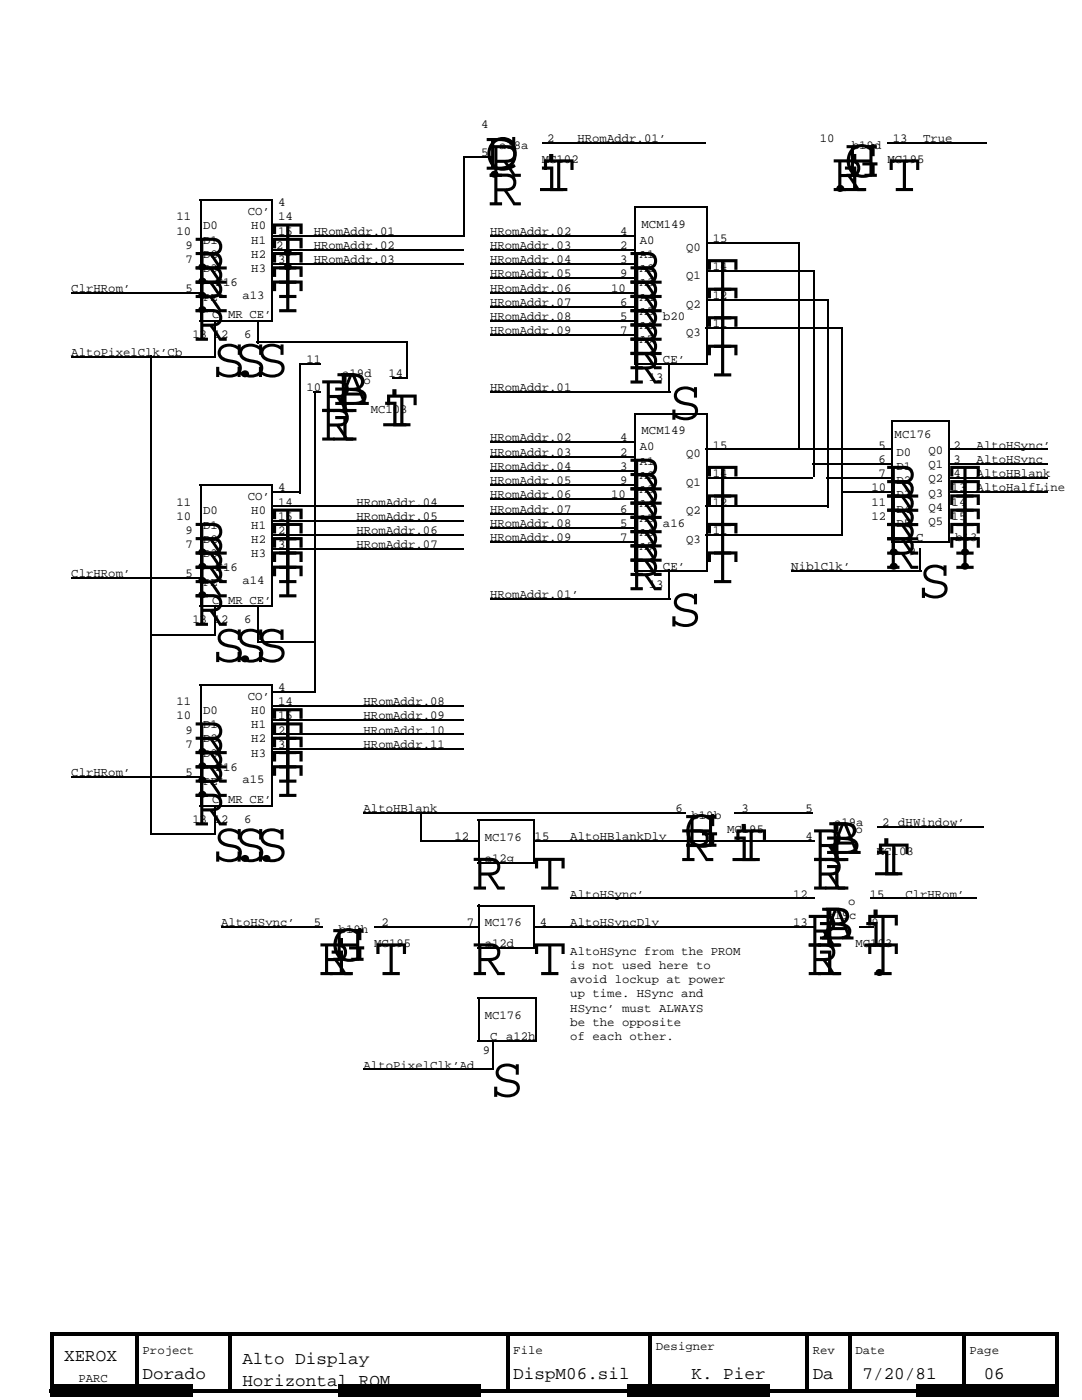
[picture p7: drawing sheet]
<svg xmlns="http://www.w3.org/2000/svg" width="216mm" height="279mm" viewBox="0 0 216 279" stroke-linecap="round" stroke-linejoin="round" font-family="sans-serif">
<defs><g id="words">
<g font-size="11.3">
<text x="95.3" y="35.3">.R</text>
<text x="96.7" y="33.9">C</text>
<text x="96.7" y="33.9">D</text>
<text x="168.6" y="35.3">G</text>
<text x="168.6" y="35.3">H</text>
<text x="97.4" y="41">R</text>
<text x="106.7" y="38.1">i</text>
<text x="108.1" y="38.1">T</text>
<text x="164.3" y="38.1">.R T</text>
<text x="167.1" y="38.1">i</text>
<text x="37" y="53.8">.</text>
<text x="38.8" y="53.8">R</text>
<text x="54" y="50.9">T</text>
<text x="54.1" y="50.9">.</text>
<text x="54.1" y="53.8">.</text>
<text x="54.1" y="53.8">T</text>
<text x="37" y="56.6">.</text>
<text x="37" y="59.5">.</text>
<text x="38.8" y="59.5">R</text>
<text x="38.8" y="56.6">R</text>
<text x="54.1" y="56.6">T</text>
<text x="54.1" y="59.5">T</text>
<text x="125.5" y="59.5">R</text>
<text x="125.5" y="56.6">R</text>
<text x="140.8" y="58.1">T</text>
<text x="37" y="62.3">.</text>
<text x="38.8" y="62.3">R</text>
<text x="54.1" y="62.3">T</text>
<text x="125.5" y="65.2">R</text>
<text x="125.5" y="62.3">R</text>
<text x="140.8" y="63.8">T</text>
<text x="38.8" y="68">R</text>
<text x="125.5" y="70.9">R</text>
<text x="125.5" y="68">R</text>
<text x="140.8" y="69.4">T</text>
<text x="42.3" y="75.1">S.S</text>
<text x="46.6" y="75.1">S</text>
<text x="125.5" y="76.6">R</text>
<text x="125.5" y="73.7">R</text>
<text x="140.8" y="75.1">T</text>
<text x="64" y="82.2">RA</text>
<text x="65.4" y="82.2">i</text>
<text x="66.9" y="80.8">B</text>
<text x="133.4" y="83.7">S</text>
<text x="64" y="87.9">R</text>
<text x="65.4" y="87.9">i</text>
<text x="75.4" y="85.1">i</text>
<text x="76.8" y="85.1">T</text>
<text x="125.5" y="100.7">R</text>
<text x="125.5" y="97.9">R</text>
<text x="140.8" y="99.3">T</text>
<text x="176.7" y="99.3">R T</text>
<text x="54" y="107.8">T</text>
<text x="125.5" y="106.4">R</text>
<text x="125.5" y="103.6">R</text>
<text x="140.8" y="105">T</text>
<text x="176.7" y="107.8">R T</text>
<text x="176.7" y="105">R T</text>
<text x="176.7" y="102.1">R T</text>
<text x="37" y="110.7">.</text>
<text x="37" y="113.5">.</text>
<text x="38.8" y="113.5">R</text>
<text x="38.8" y="110.7">R</text>
<text x="54.1" y="110.7">T</text>
<text x="54.1" y="113.5">T</text>
<text x="125.5" y="112.1">R</text>
<text x="125.5" y="109.3">R</text>
<text x="140.8" y="110.7">T</text>
<text x="175" y="110.7">.R</text>
<text x="175" y="113.5">.R</text>
<text x="189.2" y="113.5">T</text>
<text x="189.2" y="110.7">T</text>
<text x="189.2" y="110.7">.</text>
<text x="189.2" y="113.5">.</text>
<text x="37" y="119.2">.</text>
<text x="37" y="116.4">.</text>
<text x="38.8" y="116.4">R</text>
<text x="38.8" y="119.2">R</text>
<text x="54.1" y="116.4">T</text>
<text x="54.1" y="119.2">T</text>
<text x="125.5" y="117.8">R</text>
<text x="125.5" y="114.9">R</text>
<text x="140.8" y="116.4">T</text>
<text x="183.1" y="119.2">S</text>
<text x="38.8" y="124.9">R</text>
<text x="133.4" y="124.9">S</text>
<text x="42.3" y="132">S.S</text>
<text x="46.6" y="132">S</text>
<text x="54" y="147.7">T</text>
<text x="37" y="153.4">.</text>
<text x="37" y="150.5">.</text>
<text x="38.8" y="153.4">R</text>
<text x="38.8" y="150.5">R</text>
<text x="54.1" y="150.5">T</text>
<text x="54.1" y="153.4">T</text>
<text x="37" y="159">.</text>
<text x="37" y="156.2">.</text>
<text x="38.8" y="156.2">R</text>
<text x="38.8" y="159">R</text>
<text x="54.1" y="156.2">T</text>
<text x="54.1" y="159.1">T</text>
<text x="38.8" y="164.7">R</text>
<text x="42.3" y="171.9">S..</text>
<text x="46.6" y="171.8">SS</text>
<text x="135.8" y="171.9">R i</text>
<text x="136.5" y="169">H</text>
<text x="136.5" y="169">G</text>
<text x="146.5" y="171.9">T</text>
<text x="162.2" y="171.8">RA</text>
<text x="163.6" y="171.8">i</text>
<text x="165" y="170.4">B</text>
<text x="94.2" y="177.5">R T</text>
<text x="162.2" y="177.5">R</text>
<text x="163.6" y="177.5">i</text>
<text x="173.5" y="174.7">i</text>
<text x="175" y="174.7">T</text>
<text x="66.1" y="191.8">G</text>
<text x="66.1" y="191.8">H</text>
<text x="161.1" y="188.9">RA T</text>
<text x="162.2" y="188.9">i</text>
<text x="163.6" y="187.5">Bi</text>
<text x="63.7" y="194.6">R T</text>
<text x="64.7" y="194.6">i</text>
<text x="94.2" y="194.6">R T</text>
<text x="161.1" y="194.6">R T</text>
<text x="162.2" y="194.6">i .</text>
<text x="97.8" y="218.8">S</text>
</g>
<g font-size="3.5">
<text x="12.8" y="271.6">XEROX</text>
<text x="28.5" y="275.1">Dorado</text>
<text x="48.4" y="272.3">Alto Display</text>
<text x="102.4" y="275.1">DispM06.sil</text>
<text x="138" y="275.1">K. Pier</text>
<text x="162.2" y="275.1">Da</text>
<text x="172.1" y="275.1">7/20/81</text>
<text x="196.3" y="275.1">06</text>
<text x="48.4" y="276.6">Horizontal ROM</text>
</g>
<g font-size="2.5">
<text x="96" y="25.5">4</text>
<text x="99.6" y="29.8">a18a</text>
<text x="109.2" y="28.3">2</text>
<text x="115.2" y="28.3">HRomAddr.01’</text>
<text x="163.6" y="28.3">10</text>
<text x="170" y="29.8">b19d</text>
<text x="178.2" y="28.3">13</text>
<text x="184.2" y="28.3">True</text>
<text x="96" y="31.2">5</text>
<text x="108.1" y="32.6">MC102</text>
<text x="177.1" y="32.6">MC195</text>
<text x="55.5" y="41.1">4</text>
<text x="35.2" y="46.8">10</text>
<text x="35.2" y="44">11</text>
<text x="40.5" y="45.8">D0</text>
<text x="49.4" y="42.9">CO’</text>
<text x="50.1" y="45.8">H0</text>
<text x="55.5" y="46.8">15</text>
<text x="55.5" y="44">14</text>
<text x="62.6" y="46.8">HRomAddr.01</text>
<text x="97.8" y="46.8">HRomAddr.02</text>
<text x="123.7" y="46.8">4</text>
<text x="128" y="45.4">MCM149</text>
<text x="37" y="49.7">9</text>
<text x="37" y="52.5">7</text>
<text x="40.5" y="51.5">D2</text>
<text x="40.5" y="48.6">D1</text>
<text x="50.1" y="51.5">H2</text>
<text x="50.1" y="48.6">H1</text>
<text x="55.1" y="49.7">2</text>
<text x="55.5" y="52.5">3</text>
<text x="62.6" y="52.5">HRomAddr.03</text>
<text x="62.6" y="49.7">HRomAddr.02</text>
<text x="97.8" y="52.5">HRomAddr.04</text>
<text x="97.8" y="49.7">HRomAddr.03</text>
<text x="123.7" y="52.5">3</text>
<text x="123.7" y="49.7">2</text>
<text x="127.7" y="48.6">A0</text>
<text x="127.7" y="51.5">A1</text>
<text x="136.9" y="50">Q0</text>
<text x="142.2" y="48.3">15</text>
<text x="142.2" y="53.9">14</text>
<text x="14.2" y="58.2">ClrHRom’</text>
<text x="37" y="58.2">5</text>
<text x="40.5" y="54.3">D3</text>
<text x="40.5" y="60">PE’</text>
<text x="43" y="57.2">F16</text>
<text x="48.4" y="59.6">a13</text>
<text x="50.1" y="54.3">H3</text>
<text x="97.8" y="55.4">HRomAddr.05</text>
<text x="97.8" y="58.2">HRomAddr.06</text>
<text x="122" y="58.2">10</text>
<text x="123.7" y="55.4">9</text>
<text x="127.7" y="54.3">A2</text>
<text x="127.7" y="57.1">A3</text>
<text x="127.7" y="60">A4</text>
<text x="136.9" y="55.7">Q1</text>
<text x="142.2" y="59.6">12</text>
<text x="42.3" y="63.5">C</text>
<text x="45.5" y="63.6">MR CE’</text>
<text x="97.8" y="63.9">HRomAddr.08</text>
<text x="97.8" y="61.1">HRomAddr.07</text>
<text x="123.7" y="63.9">5</text>
<text x="123.7" y="61.1">6</text>
<text x="127.7" y="62.8">A5</text>
<text x="127.7" y="65.7">A6</text>
<text x="132.3" y="63.9">b20</text>
<text x="136.9" y="61.4">Q2</text>
<text x="142.2" y="65.3">11</text>
<text x="14.2" y="71">AltoPixelClk’Cb</text>
<text x="38.4" y="67.5">13</text>
<text x="42.7" y="67.5">12</text>
<text x="48.7" y="67.5">6</text>
<text x="97.8" y="66.7">HRomAddr.09</text>
<text x="123.7" y="66.7">7</text>
<text x="127.7" y="68.5">A7</text>
<text x="136.9" y="67.1">Q3</text>
<text x="61.2" y="72.4">11</text>
<text x="68.3" y="75.3">a19d</text>
<text x="72.6" y="76.7">o</text>
<text x="77.5" y="75.3">14</text>
<text x="129.4" y="76">13</text>
<text x="132.3" y="72.4">CE’</text>
<text x="61.2" y="78.1">10</text>
<text x="74" y="82.4">MC103</text>
<text x="97.8" y="78.1">HRomAddr.01</text>
<text x="97.8" y="88.1">HRomAddr.02</text>
<text x="123.8" y="88.1">4</text>
<text x="127.7" y="89.9">A0</text>
<text x="128" y="86.7">MCM149</text>
<text x="142.2" y="89.5">15</text>
<text x="175.3" y="89.5">5</text>
<text x="178.5" y="87.4">MC176</text>
<text x="190.2" y="89.5">2</text>
<text x="194.9" y="89.5">AltoHSync’</text>
<text x="97.8" y="90.9">HRomAddr.03</text>
<text x="97.8" y="93.8">HRomAddr.04</text>
<text x="123.8" y="90.9">2</text>
<text x="123.8" y="93.8">3</text>
<text x="127.7" y="92.7">A1</text>
<text x="127.7" y="95.6">A2</text>
<text x="136.9" y="91.3">Q0</text>
<text x="142.2" y="95.2">14</text>
<text x="175.3" y="95.2">7</text>
<text x="175.3" y="92.3">6</text>
<text x="178.9" y="93.8">D1</text>
<text x="178.9" y="90.9">D0</text>
<text x="185.3" y="93.4">Q1</text>
<text x="185.3" y="90.6">Q0</text>
<text x="190.2" y="95.2">4</text>
<text x="190.2" y="92.3">3</text>
<text x="194.9" y="92.4">AltoHSync</text>
<text x="194.9" y="95.2">AltoHBlank</text>
<text x="35.2" y="100.9">11</text>
<text x="49.4" y="99.8">CO’</text>
<text x="55.5" y="98">4</text>
<text x="55.5" y="100.9">14</text>
<text x="71.1" y="100.9">HRomAddr.04</text>
<text x="97.8" y="99.5">HRomAddr.06</text>
<text x="97.8" y="96.6">HRomAddr.05</text>
<text x="122" y="99.5">10</text>
<text x="123.8" y="96.6">9</text>
<text x="127.7" y="98.4">A3</text>
<text x="127.7" y="101.2">A4</text>
<text x="136.9" y="97">Q1</text>
<text x="142.2" y="100.9">12</text>
<text x="173.9" y="100.9">11</text>
<text x="173.9" y="98">10</text>
<text x="178.9" y="99.5">D3</text>
<text x="178.9" y="96.6">D2</text>
<text x="185.3" y="102">Q4</text>
<text x="185.3" y="99.1">Q3</text>
<text x="185.3" y="96.3">Q2</text>
<text x="189.9" y="100.9">14</text>
<text x="189.9" y="98">13</text>
<text x="194.9" y="98">AltoHalfLine</text>
<text x="35.2" y="103.7">10</text>
<text x="37" y="106.6">9</text>
<text x="40.5" y="105.5">D1</text>
<text x="40.5" y="102.7">D0</text>
<text x="50.1" y="105.5">H1</text>
<text x="50.1" y="102.7">H0</text>
<text x="55.5" y="103.7">15</text>
<text x="55.5" y="106.6">2</text>
<text x="71.1" y="106.6">HRomAddr.06</text>
<text x="71.1" y="103.7">HRomAddr.05</text>
<text x="97.8" y="102.3">HRomAddr.07</text>
<text x="97.8" y="105.2">HRomAddr.08</text>
<text x="123.8" y="102.3">6</text>
<text x="123.8" y="105.2">5</text>
<text x="127.7" y="104.1">A5</text>
<text x="127.7" y="106.9">A6</text>
<text x="132.3" y="105.2">a16</text>
<text x="136.9" y="102.7">Q2</text>
<text x="142.2" y="106.6">11</text>
<text x="173.9" y="103.7">12</text>
<text x="178.9" y="105.2">D5</text>
<text x="178.9" y="102.3">D4</text>
<text x="182.8" y="108">C</text>
<text x="185.3" y="104.8">Q5</text>
<text x="189.9" y="103.7">15</text>
<text x="37" y="109.4">7</text>
<text x="40.5" y="111.2">D3</text>
<text x="40.5" y="108.4">D2</text>
<text x="50.1" y="111.2">H3</text>
<text x="50.1" y="108.4">H2</text>
<text x="55.5" y="109.4">3</text>
<text x="71.1" y="109.4">HRomAddr.07</text>
<text x="97.8" y="108">HRomAddr.09</text>
<text x="123.8" y="108">7</text>
<text x="127.7" y="109.8">A7</text>
<text x="132.3" y="113.7">CE’</text>
<text x="136.9" y="108.4">Q3</text>
<text x="157.9" y="113.7">NiblClk’</text>
<text x="181.4" y="110.8">9</text>
<text x="190.6" y="108">b13</text>
<text x="14.2" y="115.1">ClrHRom’</text>
<text x="37" y="115.1">5</text>
<text x="40.5" y="116.9">PE’</text>
<text x="43" y="114">F16</text>
<text x="48.4" y="116.5">a14</text>
<text x="97.8" y="119.4">HRomAddr.01’</text>
<text x="129.4" y="117.3">13</text>
<text x="38.4" y="124.4">13</text>
<text x="42.3" y="120.4">C</text>
<text x="42.7" y="124.4">12</text>
<text x="45.5" y="120.5">MR CE’</text>
<text x="48.7" y="124.4">6</text>
<text x="55.5" y="137.9">4</text>
<text x="35.2" y="143.6">10</text>
<text x="35.2" y="140.7">11</text>
<text x="40.5" y="142.5">D0</text>
<text x="49.4" y="139.6">CO’</text>
<text x="50.1" y="142.5">H0</text>
<text x="55.5" y="143.6">15</text>
<text x="55.5" y="140.7">14</text>
<text x="72.6" y="143.6">HRomAddr.09</text>
<text x="72.6" y="140.7">HRomAddr.08</text>
<text x="37" y="146.4">9</text>
<text x="37" y="149.2">7</text>
<text x="40.5" y="148.2">D2</text>
<text x="40.5" y="145.3">D1</text>
<text x="50.1" y="148.2">H2</text>
<text x="50.1" y="145.3">H1</text>
<text x="55.5" y="146.4">2</text>
<text x="55.5" y="149.2">3</text>
<text x="72.5" y="149.3">HRomAddr.11</text>
<text x="72.6" y="146.4">HRomAddr.10</text>
<text x="14.2" y="154.9">ClrHRom’</text>
<text x="37" y="154.9">5</text>
<text x="40.5" y="151">D3</text>
<text x="43" y="153.9">F16</text>
<text x="50.1" y="151">H3</text>
<text x="40.5" y="156.7">PE’</text>
<text x="42.3" y="160.3">C</text>
<text x="45.5" y="160.3">MR CE’</text>
<text x="48.4" y="156.4">a15</text>
<text x="38.4" y="164.2">13</text>
<text x="42.7" y="164.2">12</text>
<text x="48.7" y="164.2">6</text>
<text x="72.6" y="162">AltoHBlank</text>
<text x="90.7" y="167.7">12</text>
<text x="96.7" y="167.7">MC176</text>
<text x="106.7" y="167.7">15</text>
<text x="113.8" y="167.7">AltoHBlankDly</text>
<text x="134.8" y="162">6</text>
<text x="138" y="163.5">b19b</text>
<text x="145.1" y="166.3">MC195</text>
<text x="147.9" y="162">3</text>
<text x="160.7" y="162">5</text>
<text x="160.7" y="167.7">4</text>
<text x="166.4" y="164.9">a19a</text>
<text x="170.7" y="166.3">o</text>
<text x="176" y="164.9">2</text>
<text x="179.2" y="164.9">dHWindow’</text>
<text x="96.7" y="172">a12g</text>
<text x="175" y="170.6">MC103</text>
<text x="113.8" y="179.1">AltoHSync’</text>
<text x="158.2" y="179.1">12</text>
<text x="173.5" y="179.1">15</text>
<text x="180.7" y="179.1">ClrHRom’</text>
<text x="44.1" y="184.8">AltoHSync’</text>
<text x="62.6" y="184.8">5</text>
<text x="76.1" y="184.8">2</text>
<text x="93.2" y="184.8">7</text>
<text x="96.7" y="184.8">MC176</text>
<text x="107.7" y="184.8">4</text>
<text x="113.8" y="184.8">AltoHSyncDly</text>
<text x="158.2" y="184.8">13</text>
<text x="165" y="183.4">a19c</text>
<text x="169.3" y="180.5">o</text>
<text x="173.9" y="184.8">9</text>
<text x="67.6" y="186.2">b19h</text>
<text x="74.7" y="189.1">MC195</text>
<text x="96.7" y="189.1">a12d</text>
<text x="113.8" y="190.5">AltoHSync from the PROM</text>
<text x="170.7" y="189.1">MC103</text>
<text x="113.8" y="193.3">is not used here to</text>
<text x="113.8" y="196.2">avoid lockup at power</text>
<text x="96.7" y="203.3">MC176</text>
<text x="113.8" y="199">up time. HSync and</text>
<text x="113.8" y="201.9">HSync’ must ALWAYS</text>
<text x="97.8" y="207.6">C</text>
<text x="101" y="207.6">a12h</text>
<text x="113.8" y="204.7">be the opposite</text>
<text x="113.8" y="207.6">of each other.</text>
<text x="72.6" y="213.3">AltoPixelClk’Ad</text>
<text x="96.4" y="210.4">9</text>
<text x="130.9" y="269.4">Designer</text>
<text x="15.6" y="275.8">PARC</text>
<text x="28.5" y="270.2">Project</text>
<text x="102.4" y="270.2">File</text>
<text x="162.2" y="270.2">Rev</text>
<text x="170.7" y="270.2">Date</text>
<text x="193.4" y="270.2">Page</text>
</g>
</g></defs>
<g fill="#000">
<path d="M62.6 78.1h1.4v.4h-1.4zM10 276.2h28.4v2.5h-28.4zM10 265.9h201.2v.7h-201.2zM10 277.3h200.5v.7h-200.5zM10 265.9h.7v11.4h-.7zM27 265.9h.7v11.4h-.7zM45.5 265.9h.7v11.4h-.7zM67.6 276.2h28.4v2.5h-28.4zM101 265.9h.7v11.4h-.7zM125.2 276.2h28.4v2.5h-28.4zM129.4 265.9h.7v11.4h-.7zM160.7 265.9h.7v11.4h-.7z"/>
<path d="M169.3 265.9h.7v11.4h-.7zM182.8 276.2h28.4v2.5h-28.4zM192 265.9h.7v11.4h-.7zM210.5 265.9h.7v12.1h-.7z"/>
</g>
<g fill="none" stroke="#000" stroke-width=".36">
<path d="M39.8 39.9h14.3M40 39.7v24.6M54.2 39.7v24.6M92.5 31.4h5.6M92.6 31.2v16M108.1 28.5h32.7M177.1 28.5h19.9M14.2 58.4h26M54.1 47h38.4M54.1 52.7h38.4M54.1 49.9h38.4M97.8 47h28.8"/>
<path d="M97.8 52.7h28.8M97.8 58.4h28.8M97.8 49.9h28.8M97.8 55.6h28.8M126.6 41.3h14.2M126.8 41.1v31.7M140.8 48.4h18.5M140.8 54.1h21.4M140.8 59.8h24.6M141 41.2v31.2M159.5 48.3v41.2M162.3 53.9v41.3"/>
<path d="M165.2 59.6v41.6M14.2 71.2h28.8M30 71v95.7M39.8 64.1h14.6M42.9 63.9v7.1M51.2 68.3h30.2M51.4 63.9v4.6M59.7 72.6h4.3M59.9 72.4v26M62.8 78.1v60.1M78.2 75.5h2.9M81.3 68.2v7.4"/>
<path d="M97.8 64.1h28.8M97.8 61.2h28.8M97.8 66.9h28.8M97.8 78.3h35.9M126.6 72.6h14.6M133.5 72.4v5.7M140.8 65.5h27.4M168 65.3v41.6M39.8 96.8h14.3M40 96.6v24.6M54.1 98.2h5.6M54.2 96.6v24.6"/>
<path d="M97.8 96.8h28.8M97.8 99.6h28.8M97.8 93.9h28.8M97.8 91.1h28.8M97.8 88.3h28.8M126.6 82.6h14.2M126.8 82.4v31.6M140.8 95.4h21.4M140.8 89.7h37M141 82.4v31.3M162.2 92.5h15.6M165 95.4h12.8"/>
<path d="M167.8 98.2h10M177.8 84h11.4M178 83.8v24.6M189.2 98.2h19.9M189.2 95.4h19.9M189.2 89.7h19.9M189.2 92.5h19.9M189.4 83.8v24.2M14.2 115.3h25.6M54.1 109.6h38.4M54.1 106.8h38.4M54.1 103.9h38.4"/>
<path d="M54.1 101.1h38.4M97.8 108.2h28.8M97.8 119.6h35.9M97.8 105.3h28.8M97.8 102.5h28.8M126.6 113.9h14.6M133.5 113.7v5.7M140.8 106.8h27.1M140.8 101.1h24.2M157.9 113.9h25.9M177.8 108.2h11.7M183.7 109.4v4.3"/>
<path d="M29.9 126.7h13.1M39.8 136.6h14.3M39.8 121h14.6M40 136.5v24.5M42.9 120.8v5.7M51.2 128.1h11.7M51.4 120.8v7.5M54.1 138h8.5M54.2 136.5v24.5M14.2 155.1h26M54.1 143.7h38.4M54.1 140.9h38.4"/>
<path d="M54.1 146.6h38.4M54.1 149.4h38.4M29.9 166.5h13.1M39.8 160.8h14.6M42.9 160.6v5.7M72.6 162.2h64.3M83.9 167.9h11.4M84.1 162.1v5.6M95.3 163.7h11M95.3 172.2h11.4M95.5 163.5v8.9M106.5 163.5v8.5"/>
<path d="M106.7 167.9h55.8M113.8 179.3h48.7M146.5 162.2h15.7M173.5 179.3h21.4M175 165.1h21.3M44.1 185h20.3M74.7 185h20.6M95.3 199.2h11.7M95.3 180.7h11M95.3 189.3h11.4M95.5 180.5v8.9M95.5 199v8.6"/>
<path d="M106.5 180.6v8.5M106.7 185h55.8M106.9 199v8.9M171.4 185h2.8M72.6 213.4h25.9M95.3 207.7h11.4M98.3 207.6v5.7"/>
</g>
<use href="#words"/>
</svg>
